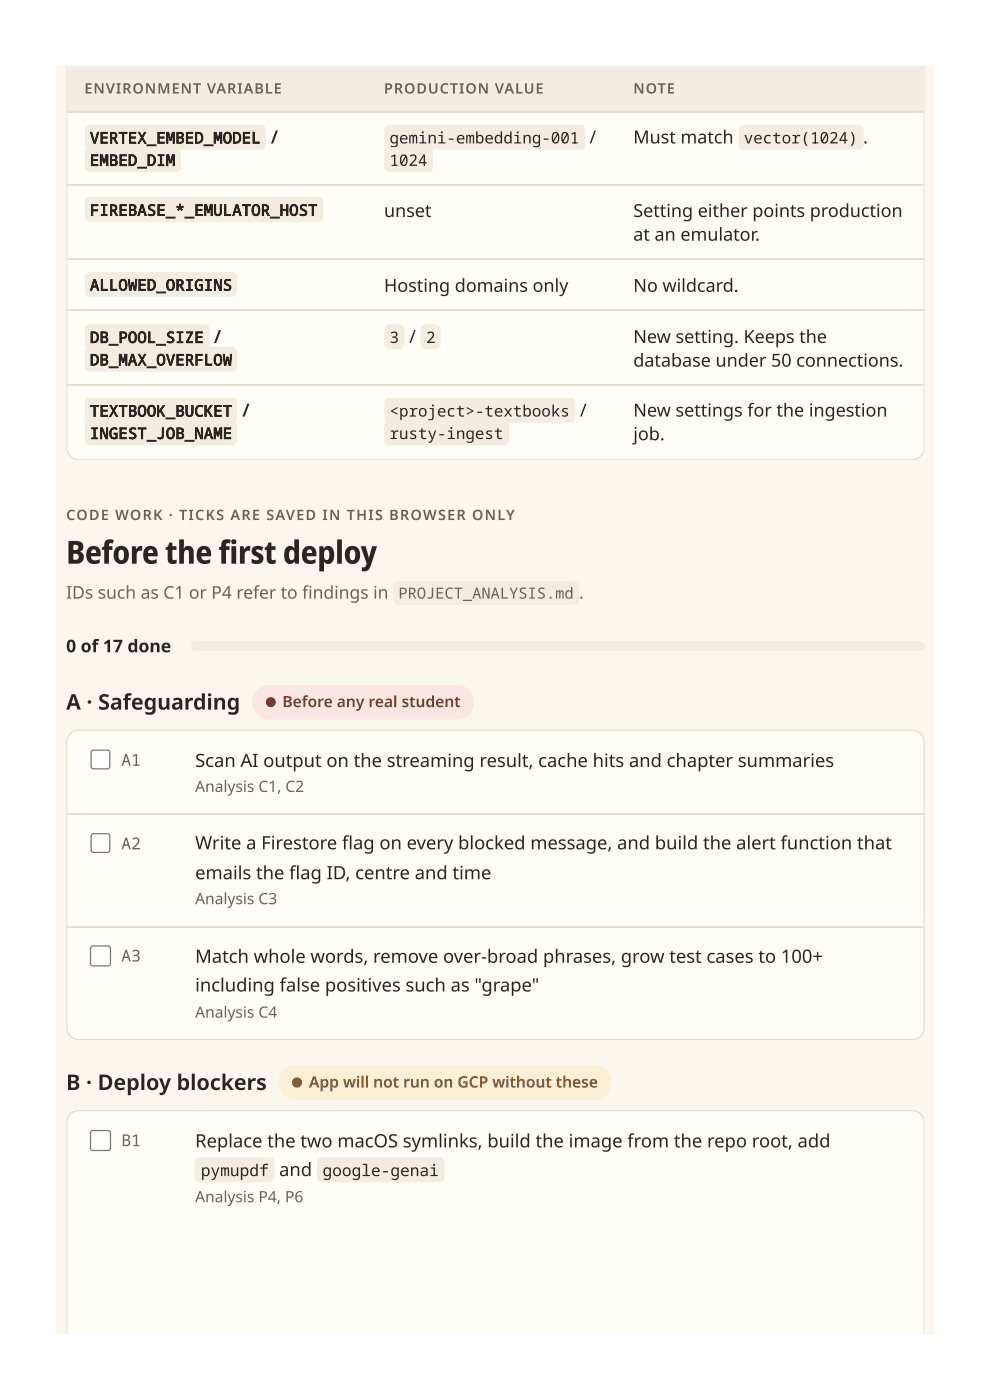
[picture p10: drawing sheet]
<svg xmlns="http://www.w3.org/2000/svg" width="210mm" height="297mm" viewBox="0 0 210 297" stroke-linecap="round" stroke-linejoin="round" font-family="sans-serif">
<defs><g id="words">
<text font-size="6.8" fill="#2a2520" x="14" y="119.6">Before the first deploy</text>
<g font-size="4.6" fill="#2a2520">
<text x="14" y="150.5">A · Safeguarding</text>
<text x="14" y="231.2">B · Deploy blockers</text>
</g>
<g font-size="3.9" fill="#2a2520">
<text x="41.4" y="162.7">Scan AI output on the streaming result, cache hits and chapter summaries</text>
<text x="41.4" y="180.2">Write a Firestore fag on every blocked message, and build the alert function that</text>
<text x="72.5" y="180.2">l</text>
<text x="41.4" y="186.5">emails the fag ID, centre and time</text>
<text x="61.3" y="186.5">l</text>
<text x="41.4" y="204.3">Match whole words, remove over-broad phrases, grow test cases to 100+</text>
<text x="41.4" y="210.3">including false positives such as &quot;grape&quot;</text>
<text x="41.4" y="243.4">Replace the two macOS symlinks, build the image from the repo root, add</text>
<text x="59.2" y="249.5">and</text>
</g>
<g font-size="3.8" fill="#2a2520">
<text x="57.4" y="30.4">/</text>
<text x="125" y="30.4">/</text>
<text x="134.3" y="30.4">Must match</text>
<text x="183" y="30.4">.</text>
<text x="81.4" y="46">unset</text>
<text x="134.3" y="46">Setting either points production</text>
<text x="134.3" y="51.1">at an emulator.</text>
<text x="81.4" y="61.9">Hosting domains only</text>
<text x="134.3" y="61.9">No wildcard.</text>
<text x="45.4" y="72.8">/</text>
<text x="86.8" y="72.8">/</text>
<text x="134.3" y="72.8">New setting. Keeps the</text>
<text x="134.3" y="77.8">database under 50 connections.</text>
<text x="51.4" y="88.4">/</text>
<text x="123" y="88.4">/</text>
<text x="134.3" y="88.4">New settings for the ingestion</text>
<text x="134.3" y="93.4">job.</text>
</g>
<g font-size="3.7" fill="#6b6256">
<text x="14" y="127">IDs such as C1 or P4 refer to fndings in</text>
<text x="64.1" y="127">i</text>
<text x="122.8" y="127">.</text>
</g>
<text font-size="3.7" fill="#2a2520" x="14" y="138.4">0 of 17 done</text>
<g font-size="3.5" fill="#6b6256">
<text x="25.7" y="162.5">A1</text>
<text x="25.7" y="180.2">A2</text>
<text x="25.7" y="204">A3</text>
<text x="25.7" y="243.2">B1</text>
</g>
<g font-size="3.4" fill="#2a2520">
<text x="19.1" y="30.4">VERTEX_EMBED_MODEL</text>
<text x="19.1" y="35.2">EMBED_DIM</text>
<text x="82.6" y="30.4">gemini-embedding-001</text>
<text x="82.6" y="35.2">1024</text>
<text x="157.7" y="30.4">vector(1024)</text>
<text x="19.1" y="45.8">FIREBASE_*_EMULATOR_HOST</text>
<text x="19.1" y="61.6">ALLOWED_ORIGINS</text>
<text x="19.1" y="72.8">DB_POOL_SIZE</text>
<text x="19.1" y="77.5">DB_MAX_OVERFLOW</text>
<text x="82.6" y="72.8">3</text>
<text x="90.3" y="72.8">2</text>
<text x="19.1" y="88.4">TEXTBOOK_BUCKET</text>
<text x="82.6" y="88.4">&lt;project&gt;-textbooks</text>
<text x="19.1" y="93.1">INGEST_JOB_NAME</text>
<text x="82.6" y="93.1">rusty-ingest</text>
<text x="42.6" y="249.5">pymupdf</text>
<text x="68.4" y="249.5">google-genai</text>
</g>
<g font-size="3.3" fill="#6b6256">
<text x="84.5" y="127">PROJECT_ANALYSIS.md</text>
<text x="41.4" y="168">Analysis C1, C2</text>
<text x="41.4" y="191.8">Analysis C3</text>
<text x="41.4" y="215.9">Analysis C4</text>
<text x="41.4" y="255.1">Analysis P4, P6</text>
</g>
<text font-size="3.3" fill="#9e2c20" x="59.9" y="150">Before any real student</text>
<text font-size="3.3" fill="#875210" x="65.5" y="230.7">App will not run on GCP without these</text>
<g font-size="3" fill="#6b6256">
<text x="17.9" y="19.8">ENVIRONMENT VARIABLE</text>
<text x="81.4" y="19.8">PRODUCTION VALUE</text>
<text x="134.3" y="19.8">NOTE</text>
<text x="14" y="110.3">CODE WORK · TICKS ARE SAVED IN THIS BROWSER ONLY</text>
</g>
</g></defs>
<g fill="#fbf7ef">
<path d="M11.9 14h186v269.1h-186z"/>
<path d="M14 14h182.1v269.1h-182.1z"/>
</g>
<path d="M14.2 14h181.7v81a2.51 2.51 0 0 1-2.5 2.5h-176.7a2.51 2.51 0 0 1-2.5-2.5z" fill="#fffdf8"/>
<g fill="#e7decf">
<path d="M14 96.1h182.1v1.5h-182.1z"/>
<path d="M194.6 14h1.5v83.6h-1.5z"/>
<path d="M14 14h1.5v83.6h-1.5z"/>
</g>
<g fill="#f3ede1">
<path d="M14.3 14h63.5v9.5h-63.5z"/>
<path d="M77.8 14h52.9v9.5h-52.9z"/>
<path d="M130.7 14h65.1v9.5h-65.1z"/>
</g>
<path d="M14.3 23.7h181.5M14.3 39.3h181.5M14.3 54.9h181.5M14.3 65.7h181.5M14.3 81.6h181.5" fill="none" stroke="#e7decf" stroke-width=".26"/>
<g fill="#f3ede1">
<path d="M18.3 26.8l.7-.3h36.3a1.06 1.06 0 0 1 1.1 1v3.2a1.06 1.06 0 0 1-1.1 1.1h-36.3a1.06 1.06 0 0 1-1-1.1v-3.2z"/>
<path d="M18.3 31.5l.7-.3h18.3a1.06 1.06 0 0 1 1.1 1.1v3.2a1.06 1.06 0 0 1-1.1 1h-18.3a1.06 1.06 0 0 1-1-1v-3.2z"/>
<path d="M81.8 26.8l.7-.3h40.5a1.06 1.06 0 0 1 1.1 1v3.2a1.06 1.06 0 0 1-1.1 1.1h-40.5a1.06 1.06 0 0 1-1-1.1v-3.2z"/>
<path d="M81.8 31.5l.7-.3h8.3a1.06 1.06 0 0 1 1 1.1v3.2a1.06 1.06 0 0 1-1 1h-8.3a1.06 1.06 0 0 1-1-1v-3.2z"/>
<path d="M156.9 26.8l.8-.3h24.3a1.06 1.06 0 0 1 1.1 1v3.2a1.06 1.06 0 0 1-1.1 1.1h-24.3a1.06 1.06 0 0 1-1.1-1.1v-3.2z"/>
<path d="M18.3 42.1l.7-.3h48.5a1.06 1.06 0 0 1 1 1.1v3.1a1.06 1.06 0 0 1-1 1.1h-48.5a1.06 1.06 0 0 1-1-1.1v-3.1z"/>
<path d="M18.3 58l.7-.3h30.2a1.06 1.06 0 0 1 1.1 1v3.2a1.06 1.06 0 0 1-1.1 1.1h-30.2a1.06 1.06 0 0 1-1-1.1v-3.2z"/>
<path d="M18.3 69.1l.7-.3h24.4a1.06 1.06 0 0 1 1 1.1v3.1a1.06 1.06 0 0 1-1 1.1h-24.4a1.06 1.06 0 0 1-1-1.1v-3.1z"/>
<path d="M18.3 73.9l.7-.3h30.2a1.06 1.06 0 0 1 1.1 1v3.2a1.06 1.06 0 0 1-1.1 1h-30.2a1.06 1.06 0 0 1-1-1v-3.2z"/>
<path d="M81.8 69.1l.5-.3h2.4a1.06 1.06 0 0 1 1 1.1v3.1a1.06 1.06 0 0 1-1 1.1h-2.2a1.06 1.06 0 0 1-1-1.1v-3.1z"/>
<path d="M89.5 69.1l.5-.3h2.3a1.06 1.06 0 0 1 1.1 1.1v3.1a1.06 1.06 0 0 1-1.1 1.1h-2.1a1.06 1.06 0 0 1-1-1.1v-3.1z"/>
<path d="M18.3 84.7l.7-.3h30.2a1.06 1.06 0 0 1 1.1 1.1v3.1a1.06 1.06 0 0 1-1.1 1.1h-30.2a1.06 1.06 0 0 1-1-1.1v-3.1z"/>
<path d="M18.3 89.5l.7-.3h30.2a1.06 1.06 0 0 1 1.1 1v3.2a1.06 1.06 0 0 1-1.1 1.1h-30.2a1.06 1.06 0 0 1-1-1.1v-3.2z"/>
<path d="M81.8 84.7l.7-.3h38.4a1.06 1.06 0 0 1 1.1 1.1v3.1a1.06 1.06 0 0 1-1.1 1.1h-38.4a1.06 1.06 0 0 1-1-1.1v-3.1z"/>
<path d="M81.8 89.5l.7-.3h24.4a1.06 1.06 0 0 1 1 1v3.2a1.06 1.06 0 0 1-1 1.1h-24.4a1.06 1.06 0 0 1-1-1.1v-3.2z"/>
<path d="M83.7 123.6l.7-.3h37.3a1.06 1.06 0 0 1 1.1 1.1v2.9a1.06 1.06 0 0 1-1.1 1h-37.3a1.06 1.06 0 0 1-1.1-1v-2.9z"/>
<path d="M40.8 136.3l.7-.3h153.5a1.06 1.06 0 0 1 1.1 1.1 1.06 1.06 0 0 1-1.1 1h-153.5a1.06 1.06 0 0 1-.9-.6 1.06 1.06 0 0 1 .2-1.2z"/>
</g>
<path d="M53.4 145.3h47.1v7.4h-47.1z" fill="#fbe6e3"/>
<circle cx="57.4" cy="149" r="1.06" fill="#9e2c20"/>
<path d="M14.9 155.6l.8-.5 1-.2h176.7a2.51 2.51 0 0 1 2.5 2.5v60.6a2.51 2.51 0 0 1-2.5 2.5h-176.7a2.51 2.51 0 0 1-2.5-2.5v-60.6l.1-.9z" fill="#fffdf8"/>
<path d="M14.9 155.6l.8-.5 1-.2h176.7a2.51 2.51 0 0 1 2.5 2.5v60.6a2.51 2.51 0 0 1-2.5 2.5h-176.7a2.51 2.51 0 0 1-2.5-2.5v-60.6l.1-.9zM14.3 172.6h181.5M14.3 196.7h181.5" fill="none" stroke="#e7decf" stroke-width=".26"/>
<path d="M19.4 159.2l.4-.1h3l.4 .1 .2 .4v3.1l-.2 .3-.4 .2h-3l-.4-.2-.2-.3v-3.1z" fill="#fff"/>
<path d="M19.5 159.3l.3-.2h3l.3 .2 .2 .4v2.9l-.2 .4-.3 .1h-3l-.3-.1-.2-.4v-2.9z" fill="none" stroke="#767676" stroke-width=".26"/>
<path d="M19.4 176.9l.4-.1h3l.4 .1 .2 .4v3.1l-.2 .4-.4 .1h-3l-.4-.1-.2-.4v-3.1z" fill="#fff"/>
<path d="M19.5 177l.3-.1h3l.3 .1 .2 .4v2.9l-.2 .4-.3 .1h-3l-.3-.1-.2-.4v-2.9z" fill="none" stroke="#767676" stroke-width=".26"/>
<path d="M19.3 200.8l.3-.2h3.4l.3 .2 .2 .3v3.4l-.2 .3-.3 .2h-3.4l-.3-.2-.2-.3v-3.4z" fill="#fff"/>
<path d="M19.3 200.8l.4-.1h3.2l.4 .1 .1 .4v3.2l-.1 .4-.4 .1h-3.2l-.4-.1-.1-.4v-3.2z" fill="none" stroke="#767676" stroke-width=".26"/>
<path d="M59 226h70.6v7.4h-70.6z" fill="#fbefd6"/>
<circle cx="63" cy="229.7" r="1.06" fill="#875210"/>
<path d="M14.9 236.3l.8-.5 1-.2h176.7a2.51 2.51 0 0 1 2.5 2.5v45h-181.7v-45l.1-.9z" fill="#fffdf8"/>
<g fill="#e7decf">
<path d="M14 235.5h182.1v1.5h-182.1z"/>
<path d="M194.6 235.5h1.5v47.6h-1.5z"/>
<path d="M14 235.5h1.5v47.6h-1.5z"/>
</g>
<path d="M19.3 239.9l.3-.1h3.4l.3 .1 .2 .4v3.3l-.2 .4-.3 .2h-3.4l-.3-.2-.2-.4v-3.3z" fill="#fff"/>
<path d="M19.3 240l.4-.2h3.2l.4 .2 .1 .4v3.1l-.1 .4-.4 .2h-3.2l-.4-.2-.1-.4v-3.1z" fill="none" stroke="#767676" stroke-width=".26"/>
<g fill="#f3ede1">
<path d="M41.6 245.8l.7-.3h14.8a1.06 1.06 0 0 1 1.1 1.1v3.2a1.06 1.06 0 0 1-1.1 1h-14.8a1.06 1.06 0 0 1-1-1v-3.2z"/>
<path d="M67.5 245.8l.8-.3h24.8a1.06 1.06 0 0 1 1.1 1.1v3.2a1.06 1.06 0 0 1-1.1 1h-24.8a1.06 1.06 0 0 1-1.1-1v-3.2z"/>
</g>
<use href="#words"/>
</svg>
